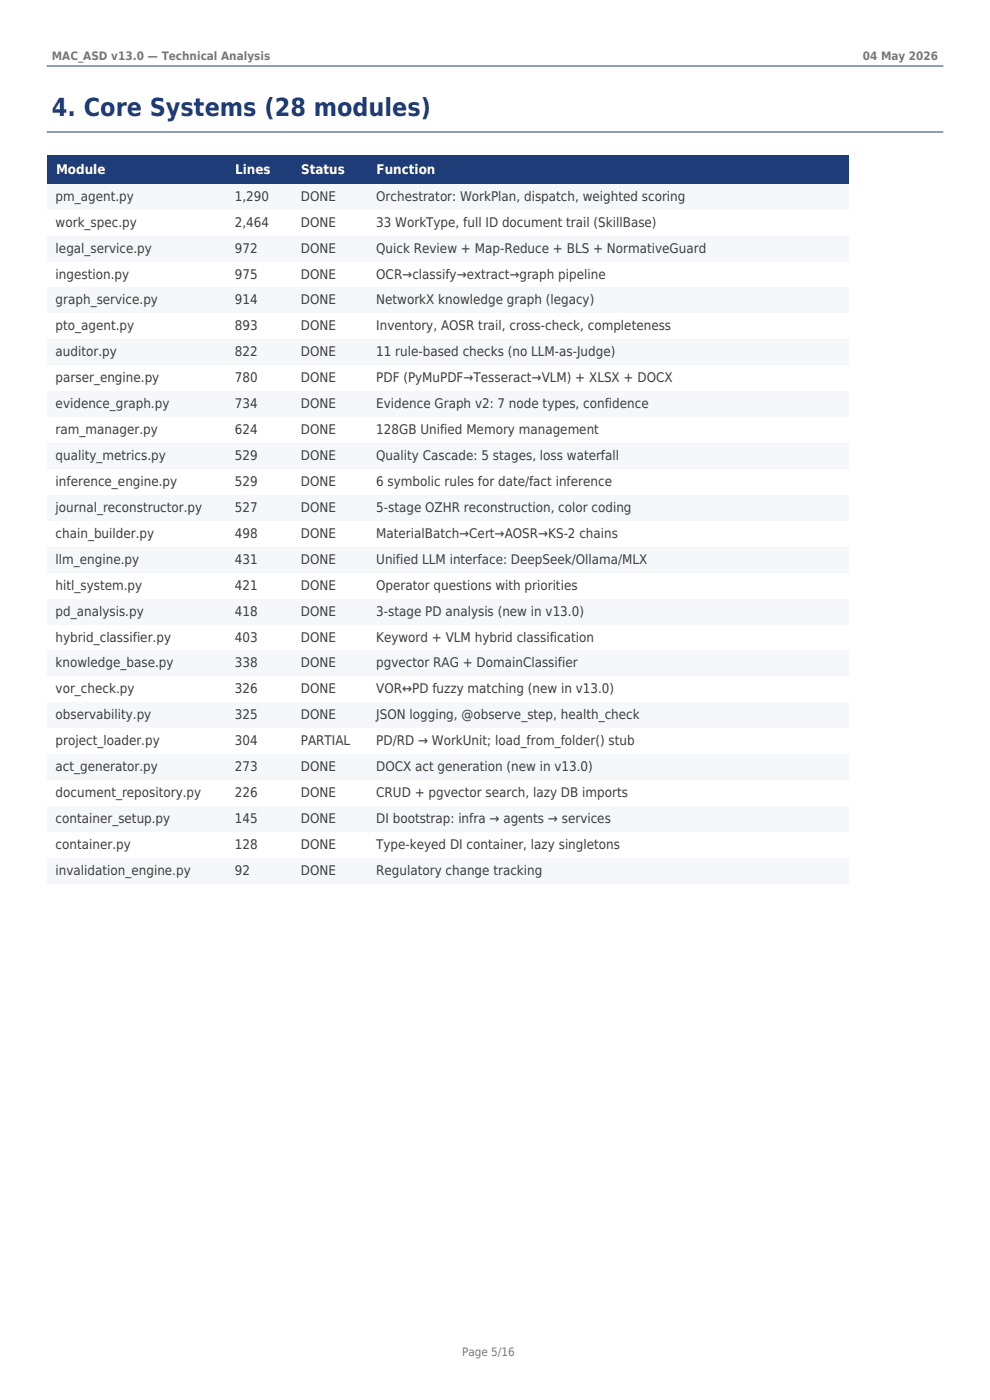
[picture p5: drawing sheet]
<svg xmlns="http://www.w3.org/2000/svg" width="210mm" height="297mm" viewBox="0 0 210 297" stroke-linecap="round" stroke-linejoin="round" font-family="sans-serif">
<defs><g id="words">
<text font-size="5.3" fill="#1e3c78" x="11" y="24.6">4. Core Systems (28 modules)</text>
<g font-size="2.8" fill="#fff">
<text x="11.9" y="36.8">Module</text>
<text x="49.9" y="36.8">Lines</text>
<text x="63.9" y="36.8">Status</text>
<text x="79.9" y="36.8">Function</text>
</g>
<g font-size="2.8" fill="#3c3c3c">
<text x="11.8" y="42.6">pm_agent.py</text>
<text x="49.8" y="42.6">1,290</text>
<text x="63.8" y="42.6">DONE</text>
<text x="79.8" y="42.6">Orchestrator: WorkPlan, dispatch, weighted scoring</text>
<text x="11.8" y="48.1">work_spec.py</text>
<text x="11.8" y="53.6">legal_service.py</text>
<text x="49.8" y="48.1">2,464</text>
<text x="49.8" y="53.6">972</text>
<text x="63.8" y="48.1">DONE</text>
<text x="63.8" y="53.6">DONE</text>
<text x="79.8" y="48.1">33 WorkType, full ID document trail (SkillBase)</text>
<text x="79.8" y="53.6">Quick Review + Map-Reduce + BLS + NormativeGuard</text>
<text x="11.8" y="59.1">ingestion.py</text>
<text x="49.8" y="59.1">975</text>
<text x="63.8" y="59.1">DONE</text>
<text x="79.8" y="59.1">OCR→classify→extract→graph pipeline</text>
<text x="11.8" y="64.6">graph_service.py</text>
<text x="49.8" y="64.6">914</text>
<text x="63.8" y="64.6">DONE</text>
<text x="79.8" y="64.6">NetworkX knowledge graph (legacy)</text>
<text x="11.8" y="70.1">pto_agent.py</text>
<text x="49.8" y="70.1">893</text>
<text x="63.8" y="70.1">DONE</text>
<text x="79.8" y="70.1">Inventory, AOSR trail, cross-check, completeness</text>
<text x="11.8" y="75.6">auditor.py</text>
<text x="49.8" y="75.6">822</text>
<text x="63.8" y="75.6">DONE</text>
<text x="79.8" y="75.6">11 rule-based checks (no LLM-as-Judge)</text>
<text x="11.8" y="81.1">parser_engine.py</text>
<text x="49.8" y="81.1">780</text>
<text x="63.8" y="81.1">DONE</text>
<text x="79.8" y="81.1">PDF (PyMuPDF→Tesseract→VLM) + XLSX + DOCX</text>
<text x="11.8" y="86.6">evidence_graph.py</text>
<text x="49.8" y="86.6">734</text>
<text x="63.8" y="86.6">DONE</text>
<text x="79.8" y="86.6">Evidence Graph v2: 7 node types, confidence</text>
<text x="11.8" y="92.1">ram_manager.py</text>
<text x="49.8" y="92.1">624</text>
<text x="63.8" y="92.1">DONE</text>
<text x="79.8" y="92.1">128GB Unified Memory management</text>
<text x="11.8" y="97.6">quality_metrics.py</text>
<text x="49.8" y="97.6">529</text>
<text x="63.8" y="97.6">DONE</text>
<text x="79.8" y="97.6">Quality Cascade: 5 stages, loss waterfall</text>
<text x="11.8" y="103.1">inference_engine.py</text>
<text x="49.8" y="103.1">529</text>
<text x="63.8" y="103.1">DONE</text>
<text x="79.8" y="103.1">6 symbolic rules for date/fact inference</text>
<text x="11.8" y="108.6">journal_reconstructor.py</text>
<text x="49.8" y="108.6">527</text>
<text x="63.8" y="108.6">DONE</text>
<text x="79.8" y="108.6">5-stage OZHR reconstruction, color coding</text>
<text x="11.8" y="114.1">chain_builder.py</text>
<text x="11.8" y="119.6">llm_engine.py</text>
<text x="49.8" y="114.1">498</text>
<text x="49.8" y="119.6">431</text>
<text x="63.8" y="114.1">DONE</text>
<text x="63.8" y="119.6">DONE</text>
<text x="79.8" y="114.1">MaterialBatch→Cert→AOSR→KS-2 chains</text>
<text x="79.8" y="119.6">Unified LLM interface: DeepSeek/Ollama/MLX</text>
<text x="11.8" y="125.1">hitl_system.py</text>
<text x="49.8" y="125.1">421</text>
<text x="63.8" y="125.1">DONE</text>
<text x="79.8" y="125.1">Operator questions with priorities</text>
<text x="11.8" y="130.6">pd_analysis.py</text>
<text x="49.8" y="130.6">418</text>
<text x="63.8" y="130.6">DONE</text>
<text x="79.8" y="130.6">3-stage PD analysis (new in v13.0)</text>
<text x="11.8" y="136.1">hybrid_classifier.py</text>
<text x="49.8" y="136.1">403</text>
<text x="63.8" y="136.1">DONE</text>
<text x="79.8" y="136.1">Keyword + VLM hybrid classification</text>
<text x="11.8" y="141.6">knowledge_base.py</text>
<text x="49.8" y="141.6">338</text>
<text x="63.8" y="141.6">DONE</text>
<text x="79.8" y="141.6">pgvector RAG + DomainClassifier</text>
<text x="11.8" y="147.1">vor_check.py</text>
<text x="49.8" y="147.1">326</text>
<text x="63.8" y="147.1">DONE</text>
<text x="79.8" y="147.1">VOR↔PD fuzzy matching (new in v13.0)</text>
<text x="11.8" y="152.6">observability.py</text>
<text x="49.8" y="152.6">325</text>
<text x="63.8" y="152.6">DONE</text>
<text x="79.8" y="152.6">JSON logging, @observe_step, health_check</text>
<text x="11.8" y="158.1">project_loader.py</text>
<text x="49.8" y="158.1">304</text>
<text x="63.8" y="158.1">PARTIAL</text>
<text x="79.8" y="158.1">PD/RD → WorkUnit; load_from_folder() stub</text>
<text x="11.8" y="163.6">act_generator.py</text>
<text x="49.8" y="163.6">273</text>
<text x="63.8" y="163.6">DONE</text>
<text x="79.8" y="163.6">DOCX act generation (new in v13.0)</text>
<text x="11.8" y="169.1">document_repository.py</text>
<text x="49.8" y="169.1">226</text>
<text x="63.8" y="169.1">DONE</text>
<text x="79.8" y="169.1">CRUD + pgvector search, lazy DB imports</text>
<text x="11.8" y="174.6">container_setup.py</text>
<text x="49.8" y="174.6">145</text>
<text x="63.8" y="174.6">DONE</text>
<text x="79.8" y="174.6">DI bootstrap: infra → agents → services</text>
<text x="11.8" y="180.1">container.py</text>
<text x="11.8" y="185.6">invalidation_engine.py</text>
<text x="49.8" y="180.1">128</text>
<text x="49.8" y="185.6">92</text>
<text x="63.8" y="180.1">DONE</text>
<text x="63.8" y="185.6">DONE</text>
<text x="79.8" y="180.1">Type-keyed DI container, lazy singletons</text>
<text x="79.8" y="185.6">Regulatory change tracking</text>
</g>
<g font-size="2.5" fill="#787878">
<text x="11" y="12.7">MAC_ASD v13.0 — Technical Analysis</text>
<text x="183" y="12.7">04 May 2026</text>
<text x="98" y="287.7">Page 5/16</text>
</g>
</g></defs>
<path d="M10 14h190M10 28h190" fill="none" stroke="#1e3c78" stroke-width=".21"/>
<g fill="#1e3c78">
<path d="M10 33h38v6h-38z"/>
<path d="M48 33h14v6h-14z"/>
<path d="M62 33h16v6h-16z"/>
<path d="M78 33h102v6h-102z"/>
</g>
<g fill="#f5f7fa">
<path d="M10 39h38v5.5h-38z"/>
<path d="M48 39h14v5.5h-14z"/>
<path d="M62 39h16v5.5h-16z"/>
<path d="M78 39h102v5.5h-102z"/>
</g>
<g fill="#fff">
<path d="M10 44.5h38v5.5h-38z"/>
<path d="M48 44.5h14v5.5h-14z"/>
<path d="M62 44.5h16v5.5h-16z"/>
<path d="M78 44.5h102v5.5h-102z"/>
</g>
<g fill="#f5f7fa">
<path d="M10 50h38v5.5h-38z"/>
<path d="M48 50h14v5.5h-14z"/>
<path d="M62 50h16v5.5h-16z"/>
<path d="M78 50h102v5.5h-102z"/>
</g>
<g fill="#fff">
<path d="M10 55.5h38v5.5h-38z"/>
<path d="M48 55.5h14v5.5h-14z"/>
<path d="M62 55.5h16v5.5h-16z"/>
<path d="M78 55.5h102v5.5h-102z"/>
</g>
<g fill="#f5f7fa">
<path d="M10 61h38v5.5h-38z"/>
<path d="M48 61h14v5.5h-14z"/>
<path d="M62 61h16v5.5h-16z"/>
<path d="M78 61h102v5.5h-102z"/>
</g>
<g fill="#fff">
<path d="M10 66.5h38v5.5h-38z"/>
<path d="M48 66.5h14v5.5h-14z"/>
<path d="M62 66.5h16v5.5h-16z"/>
<path d="M78 66.5h102v5.5h-102z"/>
</g>
<g fill="#f5f7fa">
<path d="M10 72h38v5.5h-38z"/>
<path d="M48 72h14v5.5h-14z"/>
<path d="M62 72h16v5.5h-16z"/>
<path d="M78 72h102v5.5h-102z"/>
</g>
<g fill="#fff">
<path d="M10 77.5h38v5.5h-38z"/>
<path d="M48 77.5h14v5.5h-14z"/>
<path d="M62 77.5h16v5.5h-16z"/>
<path d="M78 77.5h102v5.5h-102z"/>
</g>
<g fill="#f5f7fa">
<path d="M10 83h38v5.5h-38z"/>
<path d="M48 83h14v5.5h-14z"/>
<path d="M62 83h16v5.5h-16z"/>
<path d="M78 83h102v5.5h-102z"/>
</g>
<g fill="#fff">
<path d="M10 88.5h38v5.5h-38z"/>
<path d="M48 88.5h14v5.5h-14z"/>
<path d="M62 88.5h16v5.5h-16z"/>
<path d="M78 88.5h102v5.5h-102z"/>
</g>
<g fill="#f5f7fa">
<path d="M10 94h38v5.5h-38z"/>
<path d="M48 94h14v5.5h-14z"/>
<path d="M62 94h16v5.5h-16z"/>
<path d="M78 94h102v5.5h-102z"/>
</g>
<g fill="#fff">
<path d="M10 99.5h38v5.5h-38z"/>
<path d="M48 99.5h14v5.5h-14z"/>
<path d="M62 99.5h16v5.5h-16z"/>
<path d="M78 99.5h102v5.5h-102z"/>
</g>
<g fill="#f5f7fa">
<path d="M10 105h38v5.5h-38z"/>
<path d="M48 105h14v5.5h-14z"/>
<path d="M62 105h16v5.5h-16z"/>
<path d="M78 105h102v5.5h-102z"/>
</g>
<g fill="#fff">
<path d="M10 110.5h38v5.5h-38z"/>
<path d="M48 110.5h14v5.5h-14z"/>
<path d="M62 110.5h16v5.5h-16z"/>
<path d="M78 110.5h102v5.5h-102z"/>
</g>
<g fill="#f5f7fa">
<path d="M10 116h38v5.5h-38z"/>
<path d="M48 116h14v5.5h-14z"/>
<path d="M62 116h16v5.5h-16z"/>
<path d="M78 116h102v5.5h-102z"/>
</g>
<g fill="#fff">
<path d="M10 121.5h38v5.5h-38z"/>
<path d="M48 121.5h14v5.5h-14z"/>
<path d="M62 121.5h16v5.5h-16z"/>
<path d="M78 121.5h102v5.5h-102z"/>
</g>
<g fill="#f5f7fa">
<path d="M10 127h38v5.5h-38z"/>
<path d="M48 127h14v5.5h-14z"/>
<path d="M62 127h16v5.5h-16z"/>
<path d="M78 127h102v5.5h-102z"/>
</g>
<g fill="#fff">
<path d="M10 132.5h38v5.5h-38z"/>
<path d="M48 132.5h14v5.5h-14z"/>
<path d="M62 132.5h16v5.5h-16z"/>
<path d="M78 132.5h102v5.5h-102z"/>
</g>
<g fill="#f5f7fa">
<path d="M10 138h38v5.5h-38z"/>
<path d="M48 138h14v5.5h-14z"/>
<path d="M62 138h16v5.5h-16z"/>
<path d="M78 138h102v5.5h-102z"/>
</g>
<g fill="#fff">
<path d="M10 143.5h38v5.5h-38z"/>
<path d="M48 143.5h14v5.5h-14z"/>
<path d="M62 143.5h16v5.5h-16z"/>
<path d="M78 143.5h102v5.5h-102z"/>
</g>
<g fill="#f5f7fa">
<path d="M10 149h38v5.5h-38z"/>
<path d="M48 149h14v5.5h-14z"/>
<path d="M62 149h16v5.5h-16z"/>
<path d="M78 149h102v5.5h-102z"/>
</g>
<g fill="#fff">
<path d="M10 154.5h38v5.5h-38z"/>
<path d="M48 154.5h14v5.5h-14z"/>
<path d="M62 154.5h16v5.5h-16z"/>
<path d="M78 154.5h102v5.5h-102z"/>
</g>
<g fill="#f5f7fa">
<path d="M10 160h38v5.5h-38z"/>
<path d="M48 160h14v5.5h-14z"/>
<path d="M62 160h16v5.5h-16z"/>
<path d="M78 160h102v5.5h-102z"/>
</g>
<g fill="#fff">
<path d="M10 165.5h38v5.5h-38z"/>
<path d="M48 165.5h14v5.5h-14z"/>
<path d="M62 165.5h16v5.5h-16z"/>
<path d="M78 165.5h102v5.5h-102z"/>
</g>
<g fill="#f5f7fa">
<path d="M10 171h38v5.5h-38z"/>
<path d="M48 171h14v5.5h-14z"/>
<path d="M62 171h16v5.5h-16z"/>
<path d="M78 171h102v5.5h-102z"/>
</g>
<g fill="#fff">
<path d="M10 176.5h38v5.5h-38z"/>
<path d="M48 176.5h14v5.5h-14z"/>
<path d="M62 176.5h16v5.5h-16z"/>
<path d="M78 176.5h102v5.5h-102z"/>
</g>
<g fill="#f5f7fa">
<path d="M10 182h38v5.5h-38z"/>
<path d="M48 182h14v5.5h-14z"/>
<path d="M62 182h16v5.5h-16z"/>
<path d="M78 182h102v5.5h-102z"/>
</g>
<use href="#words"/>
</svg>
